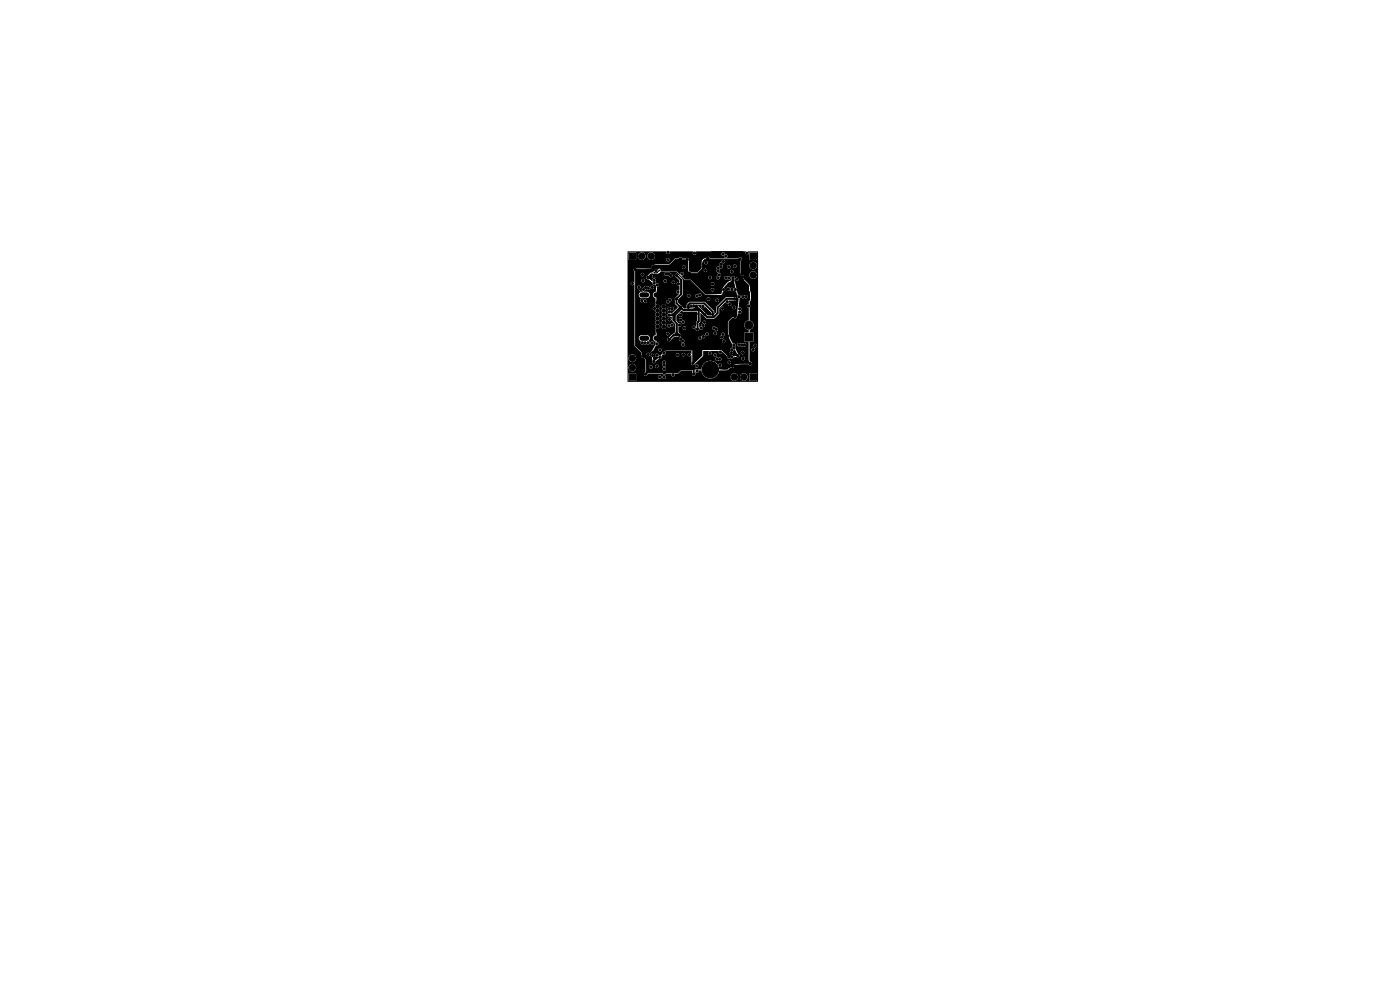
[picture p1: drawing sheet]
<svg xmlns="http://www.w3.org/2000/svg" width="297mm" height="210mm" viewBox="0 0 297 210" stroke-linecap="round" stroke-linejoin="round" font-family="sans-serif">
<g fill="#000" stroke="#000" stroke-width=".21">
<path d="M133.5 53.7h1.3v1.3h-1.3zM159.1 53.7h1.4v1.3h-1.4zM133.5 79.3h1.3v1.4h-1.3zM159.1 79.3h1.4v1.4h-1.4zM158 70.7h1.7v1.7h-1.7z"/>
<circle cx="134.8" cy="57.1" r=".23"/>
<circle cx="136.2" cy="54.3" r=".67"/>
<circle cx="136.3" cy="58.3" r=".23"/>
<circle cx="136.4" cy="59.5" r=".23"/>
<circle cx="137.3" cy="56.6" r=".23"/>
<circle cx="137.4" cy="58.9" r=".23"/>
<circle cx="137.9" cy="56" r=".23"/>
<circle cx="137.9" cy="56.6" r=".23"/>
<circle cx="138.2" cy="54.3" r=".67"/>
<circle cx="138.6" cy="57.3" r=".23"/>
<circle cx="138.6" cy="56" r=".23"/>
<circle cx="138.6" cy="56.6" r=".23"/>
<circle cx="138.7" cy="58.6" r=".23"/>
<circle cx="138.8" cy="59.5" r=".23"/>
<circle cx="139.1" cy="57.4" r=".23"/>
<circle cx="139.2" cy="56.6" r=".23"/>
<circle cx="139.3" cy="58.6" r=".23"/>
<circle cx="141.1" cy="59.6" r=".23"/>
<circle cx="141.2" cy="58.1" r=".23"/>
<circle cx="141.7" cy="55.1" r=".23"/>
<circle cx="141.7" cy="53.5" r=".23"/>
<circle cx="141.8" cy="58.1" r=".23"/>
<circle cx="142.3" cy="58.4" r=".23"/>
<circle cx="142.9" cy="59.9" r=".23"/>
<circle cx="143.5" cy="58.4" r=".23"/>
<circle cx="144.4" cy="54.9" r=".23"/>
<circle cx="144.4" cy="56.6" r=".23"/>
<circle cx="144.7" cy="58.1" r=".23"/>
<circle cx="145" cy="56.7" r=".23"/>
<circle cx="145.8" cy="55.1" r=".23"/>
<circle cx="146.2" cy="57.9" r=".23"/>
<circle cx="146.9" cy="56.5" r=".23"/>
<circle cx="147.3" cy="53.7" r=".23"/>
<circle cx="147.7" cy="56.5" r=".23"/>
<circle cx="148.4" cy="56.6" r=".23"/>
<circle cx="149.6" cy="54.5" r=".23"/>
<circle cx="149.7" cy="57.4" r=".23"/>
<circle cx="149.8" cy="55.7" r=".23"/>
<circle cx="150.2" cy="54.8" r=".23"/>
<circle cx="150.6" cy="58.9" r=".23"/>
<circle cx="152.3" cy="58.9" r=".23"/>
<circle cx="152.4" cy="56.9" r=".23"/>
<circle cx="152.4" cy="57.5" r=".23"/>
<circle cx="152.6" cy="58.3" r=".23"/>
<circle cx="152.9" cy="56.6" r=".23"/>
<circle cx="153" cy="56" r=".23"/>
<circle cx="153.4" cy="53.9" r=".23"/>
<circle cx="153.5" cy="55.5" r=".23"/>
<circle cx="154" cy="54.3" r=".23"/>
<circle cx="154" cy="58.9" r=".23"/>
<circle cx="154.6" cy="56.6" r=".23"/>
<circle cx="154.6" cy="59" r=".23"/>
<circle cx="155.2" cy="57.6" r=".23"/>
<circle cx="155.5" cy="59.5" r=".23"/>
<circle cx="155.5" cy="58.9" r=".23"/>
<circle cx="155.9" cy="56.5" r=".23"/>
<circle cx="156.4" cy="59.1" r=".23"/>
<circle cx="156.9" cy="58.8" r=".23"/>
<circle cx="157" cy="54.9" r=".23"/>
<circle cx="157.5" cy="57.5" r=".23"/>
<circle cx="157.5" cy="58.1" r=".23"/>
<circle cx="157.5" cy="58.8" r=".23"/>
<circle cx="157.5" cy="59.4" r=".23"/>
<circle cx="158.1" cy="58.8" r=".23"/>
<circle cx="158.1" cy="58.1" r=".23"/>
<circle cx="158.5" cy="53.8" r=".23"/>
<circle cx="159.8" cy="58.3" r=".67"/>
<circle cx="159.8" cy="56.3" r=".67"/>
<circle cx="134.1" cy="60.2" r=".23"/>
<circle cx="134.2" cy="76" r=".67"/>
<circle cx="134.2" cy="78" r=".67"/>
<circle cx="135.6" cy="61" r=".23"/>
<circle cx="135.8" cy="76.2" r=".23"/>
<circle cx="135.8" cy="75.6" r=".23"/>
<circle cx="135.9" cy="61.4" r=".23"/>
<circle cx="136.2" cy="63.8" r=".23"/>
<circle cx="136.3" cy="72.7" r=".23"/>
<circle cx="136.4" cy="76.2" r=".23"/>
<circle cx="136.4" cy="75.6" r=".23"/>
<circle cx="136.4" cy="74.9" r=".23"/>
<circle cx="136.4" cy="76.8" r=".23"/>
<circle cx="136.5" cy="61.4" r=".23"/>
<circle cx="136.9" cy="72.7" r=".23"/>
<circle cx="136.9" cy="63.9" r=".23"/>
<circle cx="136.9" cy="79.4" r=".23"/>
<circle cx="137" cy="61" r=".23"/>
<circle cx="137.1" cy="75.6" r=".23"/>
<circle cx="137.5" cy="72.7" r=".23"/>
<circle cx="137.5" cy="75.2" r=".23"/>
<circle cx="137.5" cy="61.1" r=".23"/>
<circle cx="138.1" cy="77.8" r=".23"/>
<circle cx="138.4" cy="61" r=".23"/>
<circle cx="138.4" cy="72.8" r=".23"/>
<circle cx="138.4" cy="74.8" r=".23"/>
<circle cx="138.4" cy="75.4" r=".23"/>
<circle cx="138.7" cy="76.7" r=".23"/>
<circle cx="138.8" cy="60.1" r=".23"/>
<circle cx="138.9" cy="65.4" r=".23"/>
<circle cx="139.3" cy="75.3" r=".23"/>
<circle cx="139.3" cy="77.7" r=".23"/>
<circle cx="139.3" cy="72.9" r=".23"/>
<circle cx="139.5" cy="60.5" r=".23"/>
<circle cx="139.5" cy="65" r=".35"/>
<circle cx="139.5" cy="64.2" r=".35"/>
<circle cx="139.5" cy="65.9" r=".35"/>
<circle cx="139.5" cy="69.3" r=".35"/>
<circle cx="139.5" cy="66.7" r=".35"/>
<circle cx="139.5" cy="67.6" r=".35"/>
<circle cx="139.5" cy="68.4" r=".35"/>
<circle cx="139.5" cy="70.1" r=".35"/>
<circle cx="140" cy="75.8" r=".23"/>
<circle cx="140" cy="80" r=".23"/>
<circle cx="140" cy="74.2" r=".23"/>
<circle cx="140.8" cy="65" r=".35"/>
<circle cx="140.8" cy="65.9" r=".35"/>
<circle cx="140.8" cy="64.2" r=".35"/>
<circle cx="140.8" cy="69.3" r=".35"/>
<circle cx="140.8" cy="66.7" r=".35"/>
<circle cx="140.8" cy="67.6" r=".35"/>
<circle cx="140.8" cy="68.4" r=".35"/>
<circle cx="140.8" cy="70.1" r=".35"/>
<circle cx="140.8" cy="74.9" r=".23"/>
<circle cx="140.8" cy="74.3" r=".23"/>
<circle cx="140.9" cy="76.9" r=".23"/>
<circle cx="140.9" cy="77.4" r=".23"/>
<circle cx="140.9" cy="78.3" r=".23"/>
<circle cx="140.9" cy="79.1" r=".23"/>
<circle cx="141.6" cy="70.8" r=".23"/>
<circle cx="141.7" cy="64" r=".23"/>
<circle cx="141.9" cy="69.1" r=".23"/>
<circle cx="141.9" cy="66.9" r=".23"/>
<circle cx="141.9" cy="72" r=".23"/>
<circle cx="142" cy="65.5" r=".23"/>
<circle cx="142" cy="66.1" r=".23"/>
<circle cx="142" cy="67.8" r=".23"/>
<circle cx="142.1" cy="63.6" r=".23"/>
<circle cx="142.6" cy="69" r=".23"/>
<circle cx="142.6" cy="65.5" r=".23"/>
<circle cx="142.8" cy="79.5" r=".23"/>
<circle cx="143.5" cy="63.4" r=".23"/>
<circle cx="143.7" cy="75.3" r=".23"/>
<circle cx="143.8" cy="61.9" r=".23"/>
<circle cx="143.9" cy="60.2" r=".23"/>
<circle cx="144.1" cy="71.1" r=".23"/>
<circle cx="144.1" cy="69" r=".23"/>
<circle cx="144.3" cy="65.1" r=".23"/>
<circle cx="144.4" cy="66.9" r=".23"/>
<circle cx="144.4" cy="67.9" r=".23"/>
<circle cx="144.4" cy="72" r=".23"/>
<circle cx="144.8" cy="72.3" r=".23"/>
<circle cx="144.9" cy="68.3" r=".23"/>
<circle cx="144.9" cy="73.1" r=".23"/>
<circle cx="145" cy="75.2" r=".23"/>
<circle cx="145.2" cy="69.6" r=".23"/>
<circle cx="145.6" cy="67.7" r=".23"/>
<circle cx="146" cy="65.2" r=".23"/>
<circle cx="146.1" cy="62.7" r=".23"/>
<circle cx="146.2" cy="75.2" r=".23"/>
<circle cx="146.6" cy="64.9" r=".23"/>
<circle cx="146.7" cy="66.5" r=".23"/>
<circle cx="146.7" cy="67.6" r=".23"/>
<circle cx="147" cy="77.1" r=".23"/>
<circle cx="147.2" cy="79.3" r=".23"/>
<circle cx="147.2" cy="64.9" r=".23"/>
<circle cx="147.2" cy="69.4" r=".23"/>
<circle cx="147.3" cy="71.7" r=".23"/>
<circle cx="147.4" cy="68.7" r=".23"/>
<circle cx="147.5" cy="68" r=".23"/>
<circle cx="147.7" cy="66.6" r=".23"/>
<circle cx="147.7" cy="65" r=".23"/>
<circle cx="147.8" cy="77.6" r=".23"/>
<circle cx="147.8" cy="62.8" r=".23"/>
<circle cx="147.9" cy="78.7" r=".23"/>
<circle cx="148" cy="69.9" r=".23"/>
<circle cx="148.4" cy="62.6" r=".23"/>
<circle cx="148.5" cy="71.7" r=".23"/>
<circle cx="148.5" cy="73.9" r=".23"/>
<circle cx="148.8" cy="69.6" r=".23"/>
<circle cx="149.1" cy="65" r=".23"/>
<circle cx="149.2" cy="69" r=".23"/>
<circle cx="149.2" cy="71.4" r=".23"/>
<circle cx="149.4" cy="68.4" r=".23"/>
<circle cx="149.5" cy="66.8" r=".23"/>
<circle cx="150" cy="70.9" r=".23"/>
<circle cx="150.3" cy="63.4" r=".23"/>
<circle cx="150.6" cy="75" r=".23"/>
<circle cx="150.7" cy="78.4" r="1.75"/>
<circle cx="151.2" cy="61.5" r=".23"/>
<circle cx="151.2" cy="60.2" r=".23"/>
<circle cx="151.2" cy="66.7" r=".23"/>
<circle cx="151.4" cy="69.6" r=".23"/>
<circle cx="151.7" cy="70.7" r=".23"/>
<circle cx="151.7" cy="75.3" r=".23"/>
<circle cx="152" cy="69.9" r=".23"/>
<circle cx="152.1" cy="76.2" r=".23"/>
<circle cx="152.2" cy="63.7" r=".23"/>
<circle cx="152.7" cy="76.2" r=".23"/>
<circle cx="152.7" cy="77.5" r=".23"/>
<circle cx="152.8" cy="74.7" r=".23"/>
<circle cx="153" cy="66.8" r=".23"/>
<circle cx="153.1" cy="71.5" r=".23"/>
<circle cx="153.2" cy="73" r=".23"/>
<circle cx="153.3" cy="65.4" r=".23"/>
<circle cx="153.4" cy="70.9" r=".23"/>
<circle cx="153.5" cy="61.4" r=".23"/>
<circle cx="153.5" cy="72.4" r=".23"/>
<circle cx="153.9" cy="65.4" r=".23"/>
<circle cx="154.3" cy="64" r=".23"/>
<circle cx="154.4" cy="71.3" r=".23"/>
<circle cx="154.5" cy="61.3" r=".23"/>
<circle cx="154.6" cy="75.7" r=".23"/>
<circle cx="154.7" cy="76.9" r=".23"/>
<circle cx="154.7" cy="77.7" r=".23"/>
<circle cx="154.8" cy="64.6" r=".23"/>
<circle cx="155.2" cy="74.8" r=".23"/>
<circle cx="155.2" cy="75.7" r=".23"/>
<circle cx="155.2" cy="74.2" r=".23"/>
<circle cx="155.3" cy="61.4" r=".23"/>
<circle cx="155.4" cy="77.7" r=".23"/>
<circle cx="155.4" cy="78.3" r=".23"/>
<circle cx="155.4" cy="77.1" r=".23"/>
<circle cx="155.7" cy="73.8" r=".23"/>
<circle cx="155.7" cy="73.2" r=".23"/>
<circle cx="155.8" cy="65.2" r=".23"/>
<circle cx="155.8" cy="80" r=".67"/>
<circle cx="155.8" cy="63.4" r=".23"/>
<circle cx="156" cy="67.2" r=".23"/>
<circle cx="156" cy="61.4" r=".23"/>
<circle cx="156" cy="77.7" r=".23"/>
<circle cx="156" cy="78.3" r=".23"/>
<circle cx="156.5" cy="75.4" r=".23"/>
<circle cx="156.6" cy="77.7" r=".23"/>
<circle cx="156.7" cy="62.9" r=".23"/>
<circle cx="156.7" cy="73.1" r=".23"/>
<circle cx="156.9" cy="65.5" r=".23"/>
<circle cx="156.9" cy="66.2" r=".23"/>
<circle cx="157.4" cy="73.1" r=".23"/>
<circle cx="157.5" cy="74.8" r=".23"/>
<circle cx="157.6" cy="76.1" r=".23"/>
<circle cx="157.7" cy="62.9" r=".23"/>
<circle cx="157.8" cy="80" r=".67"/>
<circle cx="157.9" cy="73.1" r=".23"/>
<circle cx="158.3" cy="62.9" r=".23"/>
<circle cx="158.8" cy="64.9" r=".23"/>
<circle cx="158.9" cy="69" r=".85"/>
<circle cx="159.2" cy="77.2" r=".23"/>
<circle cx="159.8" cy="74.2" r=".23"/>
<circle cx="160.2" cy="73.3" r=".23"/>
<circle cx="140.9" cy="80" r=".23"/>
<circle cx="145" cy="80.1" r=".23"/>
<circle cx="147.3" cy="80.2" r=".23"/>
</g>
<path d="M136.2 71.8h1M136.2 62.6h1M139.2 71.8h1M139.2 62.6h1" fill="none" stroke="#000" stroke-width="1.1"/>
<g fill="none" stroke="#000" stroke-width=".41">
<path d="M139.2 56.6h2.8l.2-.3h-3.2l-.4 .3-.4 .6-.6-.1M143.5 58.4l1 1v3l-1 1v.9l1.5 1.5h3.5M156.9 58.1v.3l.6 .4v.6l1.1 1.1 .2 3M136.7 74.3l-.3 .2v1.1l1 .8M137.7 78.5l-.8 .9M137.7 76.7v.2M142.8 66.6v1.3l.8 .7v2M143.5 70.7l.1 .4M143.6 70.6l-.6 .5M143.6 70.6l.5 .5h-1.2l-1 .9M144.3 65.1l-1.7 1.8h-.7M144.6 65.4l-1.4 1.5v1.1"/>
<path d="M146 65.2v-.5l.3-.3h3.1l1.8 1.7v.6M146 65.2h.1M147 78l.2 .2v1.1M147.3 65.6h1M147.7 66.6l-1-.1v1l.5 .5h.3l-.1 .7M147.7 65.1l-.6 .7M148 69.8v.1M148 65.6l-.3-.3v-.3l1.8 1.8M148.3 65.6l-.1 2.6-.2 .2v1.4M148.3 65.6h.1M153.4 78.2h.9M154.3 78.2h.1"/>
<path d="M155.8 63.4h-1.7l-1.9 1.9v1.1l-.8 .9h-1.4l-1.7-1.7M156.6 77.1h-.7l-.5 .6h-.7l-.4 .5M158.3 76.5h.2l.7 .7"/>
</g>
<g fill="none" stroke="#000" stroke-width=".21">
<path d="M136.1 56.6h.1M137.4 58.9l.7-.7h.8l1 1v3.2l-.2 .2v.4l1.1 1.2h-1.3l.5 .5v5.4M138.6 56.6v.7l-.2-.2h-3.6v16.1l1.6 1.7v.7h.7v3.7M139.3 58.6l1-.9h3.1l1.9 1.8h1.1l3.2 3.2h6.7v4.2l-.3 .3h-.7l-1 .9M144.4 54.9h1.2l.2 .2v2.4l.4 .4h1.9l.9-.9v-1.2l1.1-1 .2 .1h6.7v3.7l-.1 .2h.6M144.4 54.9l-1.1 .1-1.6 1.6h-2.5M144.4 54.9v1.7M147.9 54.3l-.2 .1v2.1M153.5 55.5h.1M155.5 59.5l-1.5 1.5v.4l.5 .5M138.9 74.8v1.7l-.2 .2M140 70.1h.1"/>
<path d="M140.8 70.1h-1.3l.2 .2v1.5l1.1 1.1v1.4M140.8 74.3l-.5 .5h-1.9M140.9 79.1h.1M144.3 65.1l.5 .5h3.6l1.1 1.2M147 78.4h-2.5l-.7 .7h-6.6l-.3 .3M147.3 71.7v1l1.2 1.2v1.6l-1.5 1.6M147.4 68.7l-.6 .5v2l.5 .5M147.7 65l-.5 .6M153 66.8l1.4 1.4v4l-.9 .8h-4l-1.3 1.3h-7.4M153.2 73v1.3l1.4 1.4 .5-.5h1.2l.2 .2M153.9 65.4v.5l-5.4 5.4h-.8l-.4 .4M157.5 74.8l.1 .1"/>
<path d="M158.8 76.8l.4 .4M159.1 77.1h-3.7v.6M160.7 73.9l-.1 3.1-.7 .7h-3.9v.6h-.6l-2.3 2.3h-15.7l-1-1v-3.4h-.6v-.6l-2.2-2.2v-15.7l1.1-1.1h3.2v-.6h.7l1.7-1.7h9.1l.2 .2h.4l1-1.1h6.5l.7 .6v2.3l-.7 .7v1.1h.6v.7l2.5 2.5v12.7M145 80.1v.5M147.3 80.2l.1 .4"/>
</g>
<path d="M139.9 57.3l-.6 .6-.6-.1" fill="none" stroke="#000" stroke-width=".25"/>
<g fill="#000">
<path d="M138.1 58l1.2 .2 .7-.2 .3-.3h.8l-.2 .4 .1 .3 .8 .1a.46 .46 0 0 0 .5 .3 .46 .46 0 0 0 .4-.4l-.7-.7h1.4l.3 .3-.5 .1-.1 .3 1.1 1.1-.1 .4h-.5l-.1 .3 .1 .3 .5 .1 .1 1h-.6l-.2 .3 .2 .3 .6 .1-1.1 1.1 .1 .9 .6 .9-1.3 1.3h-.2l.1-.4-.2-.3 .7-.1 .1-.2-.1-.3-.9-.1-.3 .1-.1 .3 .2 .3-.2 .3 .2 .4-.3 .4 .1 .2 .9 .1v.6l-.5-.4-.2 .1-.2 .3 .2 .2 .2 .2 .5-.4 .8 1-.1 1.6-1.5 1.4-.1 .2 .1 .3 .2 .1 .3-.1 .3-.3h1.5l.1 .2 .7 .5-.3 .4 .1 .3 .3 .1 .3-.1 .1-.3-.3-.4 .2-.3h8l.1 .3 .2 .1 .3-.1 .1-.3-.1-.3-.3-.1-.2 .1-.1 .3h-8l-.1-.3-.3-.1-.1-.3h3.4l.1 .3 .3 .1 .3-.1 .1-.3 .3 .1 .4-.3h3.1l.1 .3 .3 .1 .3-.1v-.5l.4-.4-.2-.3-.2-.1-.3 .1v.5l-.4 .4h-3.1l-.1-.4-.3-.1-.2 .1-.2 .3-.3-.1-.3 .1-.1 .3h-3.4l-.3-.1-.3 .1-.1 .3h-1.5l.5-.5 1.4-.1v-.5h5.2l.1 .3 .3 .1 .3-.1v-.5h1l.1 .3 .3 .1 .3-.1 .1-.3-.1-.2-.3-.2-.3 .2-.1 .2h-1l-.3-.2-.3 .1-.1 .3h-5.2l-.5-.5v-.8h.9l.1 .3 .3 .1 .3-.1 .1-.3-.1-.3-.3-.1-.3 .1-.1 .3h-.9v-.3l.5-.1 .1-.2-.1-.3-.5-.1-.4-.7h.5l.1 .2 .4 .1 .1 .4 .3 .1 .3-.1a.47 .47 0 0 0-.4-.7l-.1-.3-.3-.1-.3 .1-.1 .3h-.5v-.9l.1-.1h.4l.1 .2 .3 .1 .3-.1 .1-.3-.1-.2-.3-.1-.3 .1-.1 .3h-.4l1-1 .4 .2h2.8l.1 1.9-.3 .4 .1 .9-.5-.3-.3 .1-.1 .3 .1 .3 .3 .1 .4-.3 .1 .6 .3 .1 .2-.1 .2-.4 .4 .3 .2-.1 .2-.3h1.9l.1 .2 .4 .1 .4 .3 .2-.1 .1-.2-.1-.3-.4-.1-.4-.3-.2 .1-.1 .3h-1.9v-.2l.2-.1 .1-.5 .3-.4-.1-.3-.3-.1-.2 .1-.1 .5-.2 .2-.1 .4-.5 .3v-.9l.3-.4v-1.8l1.2 1.1 1.6 .1 1.1-.9 .1-1.3h.3l.1 .3 .3 .1 .3-.1v-.5h1.8l.1 .3 .3 .1 .2-.1 .1-.3-.1-.2-.2-.2-.3 .2-.1 .2h-1.8l-.3-.2-.3 .2-.1 .2h-.3l1.3-1.3 .1 .2 .5 .1v.4l.3 .2 .3-.2 .1-.2-.1-.3-.5-.1v-.4h1.2l.3-.1 .1-.3-.1-.3-.3-.1-1.9 .1-1.9 1.9-.1 1.3-.3 .3-.2-.7-2-1.9h-3.1l-.6 .5v.9h-.6l-1.2-1.2v-.8h6l.1 .3 .3 .1 1.5-.1 .1 .3 .3 .1 .2-.1 .1-.3-.1-.3-.2-.1-.3 .1-.1 .3h-1.2l.1-.3-.1-.2-.3-.1-.3 .1-.1 .2h-6l.7-.7h1.1l.1 .3 .3 .1 .4-.3h.9l.2 .3 .2 .1 .4-.3h.5l.1-.3-.1-.3-.3-.1-.3 .3h-.5l-.2 .3h-.9l-.1-.3-.3-.1-.3 .1-.1 .2h-1.1l.2-.3v-3.3l.5 .4 1.1 .1 3.2 3.1 3.6-.2 .2-.7 .4-.1 .1-.3-.3-.5a2.74 2.74 0 0 1 2-1.4l.4 1.5-.3 .3-.4-.3-.4 .3-.4-.4-.3 .1-.1 .3 .1 .3 .3 .1 .4-.2 .4 .3 .3-.2 .6 .2 .3 .8-.1 .3 .3 .5-.4 3.5-.4 .3h-.6l-1 1 .1 3.1 1 1.8v.4l-.6 .7 .1 .9 .3 .1 .2-.1 .1-.6 .1-.3 .3-.1 .6 1.3-.9 .2-.4-.3-.5 .4-1.5-1.4h-4.2v1.2l-1.9 1.7-.2-.3v-2.6h-6l-.3 .3-.5 .9h-.4l-.1-.4-.3-.1-.2 .1-.2 .2 .2 .3 .5 .1v.3l-.9 .7-.2-.9 .3-.4-.1-.3-.3-.1 .3-.8h.9l.1 .3 .3 .1 .3-.1 .1-.3-.1-.3-.3-.1-.3 .1-.1 .3h-.9l.4-.9 .5-.1 .1-.3-.1-.2-.3-.2v-1.7h2l.1 .3 .2 .1 .3-.1 .1-.3-.1-.3-.3-.1-.2 .1-.1 .3h-2v-1l.5-.2 .2-.3h.3l.2 .3a.48 .48 0 0 0 .6 .1 .48 .48 0 0 0 .2-.6h.2l.1 .3 .3 .1 .3-.2 .4 .1 .2-.2 .1-.2-.1-.3-.2-.1-.4 .2-.3-.1-.3 .1-.1 .3h-.2l-.2-.2 .2-.5-.2-.4 .2-.4-.2-.4 .2-.5-.2-.4 .2-.4-.1-.5a.48 .48 0 0 0-.2-.8 .48 .48 0 0 0-.6 .4l.2 .4-.3 .5 .3 .4-.3 .4 .3 .4-.3 .5 .3 .4-.3 .4 .3 .4-.3 .5h-.3l-.2-.4 .2-.5-.2-.4 .2-.4-.2-.4 .2-.5-.2-.4 .2-.4-.2-.5a.5 .5 0 0 0 .1-.7 .5 .5 0 0 0-.6-.1v-.6h2l.1 .3 .3 .1 .2-.1 .6-.7-.1-.3-.3-.1-.3 .1-.5 .7h-2l.1-3.1 .3-.2 .1-.2-.1-.3-.5-.1-.1-.5h1.6l.1 .3 .3 .1 1.4-.1 .1 .3 .3 .1 .2-.1 .1-.3-.1-.3-.2-.1-.3 .1-.1 .3h-1.1l.1-.3-.1-.2-.3-.2-.3 .2-.1 .2h-1.6v-.4l-.3-.2 .3-.4-.1-.2-.3-.2-.3 .2-.1 .2 .1 .3 .3 .1-.2 .2-.1 .5-1-.9zM133.1 53.3h8.3l.1 .5 .2 .1 .3-.1 .1-.5h4.9l-.1 .4 .2 .3 .2 .1 .3-.1 .1-.3-.1-.4h10.7l-.2 .5 .1 .2 .3 .1 .2-.1 .1-.2-.2-.5 2.2 .1v27.6h-27.6l-.1-.3 1.8 .1 .1-.8h4.6l.1 .3 .3 .1 .5-.4 .1 .3 .3 .1 .2-.1 .2-.3-.2-.3-.2-.1-.6 .4-.1-.3-.2-.1-.3 .1-.1 .3h-4.6l-.1-.8h-1.4l-.2 1.5h-.2v-2.7h.2l.1 .3a.82 .82 0 0 0 1.3 .3 .82 .82 0 0 0-.2-1.4 .82 .82 0 0 0-1.2 .8h-.2v-2h.2l.1 .3a.82 .82 0 0 0 1.3 .3 .82 .82 0 0 0-.2-1.4 .82 .82 0 0 0-1.2 .8h-.2v-15.8h.7l.1 .2 .2 .1 .5-.1-.1 12.8 1.6 1.6 .1 1 .3 .2 .4 .4v2.5l-.3 .5 .1 .3 .2 .1 .3-.1 .3-.4h3.1l.3 .2 .4-.2h1.1l.1 .5 .3 .1 .3-.1 .1-.5 .7-.1 .7-.6h2.2v.7l.1 .3 .3 .1 .2-.1 .1-.6 .4 .1 .3-.1 .1-.4h.4a2.11 2.11 0 0 0 2.7 1.6l.3-.2h3.3a.82 .82 0 0 0 .8 .8 .82 .82 0 0 0 .8-.8h.4v.3a.8 .8 0 0 0 1.2 .4l2.3 .1 .1-1.5-1.5-.1-.1 1.5h-.8a.81 .81 0 0 0 0-1.4 .81 .81 0 0 0-1.2 .7h-.4l-.1-.3a.82 .82 0 0 0-.9-.5 .82 .82 0 0 0-.6 .8h-3.3l.8-.9 .1-.5 1.7-.1 .6-.5h.7l.4-.6 2.8-.1 .4 .3 .3-.1 .1-.3-.1-.3-.5-.4v-2.3h.4l.1 .2 .3 .2 .3-.2 .1-.2-.1-.3-.3-.1-.3 .1-.1 .3h-.4v-.9h.8l.2 .3 .2 .1 .3-.1 .1-.3-.1-.3-.3-.1-.2 .1-.2 .3h-.8v-.8l.9-.1-.1-1.8-.8-.1v-.5a1.07 1.07 0 0 0 .9-1 1.07 1.07 0 0 0-.9-1.1v-2.6l.2-.4-.2-.3v-.6l.3-.4v-1.6l-.2-.3v-.9l-.2-.5-1-1-.1-.8-.4-.2h1.6v.4a.82 .82 0 0 0 1.4 .2 .82 .82 0 0 0-.3-1.3 .82 .82 0 0 0-1.1 .7l-1.7-.1-.1-1.9h1.8v.4a.82 .82 0 0 0 1.4 .2 .82 .82 0 0 0-.3-1.3 .82 .82 0 0 0-1.1 .7h-1.8v-1.1l.1-.2 3.2 .1v-1.6l-1.5 .1v1.4h-1.7v-.3l-.3-.1-.4 .2h-2.4l.2-.5-.1-.2-.5-.1-.1-.4-.3-.1-.3 .1-.1 .3 .1 .3 .5 .1 .2 .4-3.2 .1-.4-.4-.4 .4-.5 .1-.4 .4v1.6l-.9 .8h-1.4l-.4-.2-.1-2.7-1.4-.1-.3-.2-.4 .3-.8 .1-1.2 1.1h-3l-.7 .4-.3 .4h-.4l-.3 .1h-2.2l-.3-.2-.3 .2-.1 .2 .2 .4v2.4l-.5-.1-.2 .1-.1 .3h-.7v-5.2l1.8 .1 .1-.8h.3a.82 .82 0 0 0 .9 .9 .82 .82 0 0 0 .8-.9h.3l.3 .6 .6 .3 3.1-.1 .1 .3 .3 .1 .3-.1 .1-.3-.1-.3-.3-.1-.3 .1-.1 .3h-2.8a.82 .82 0 0 0 .1-1.4 .82 .82 0 0 0-1.3 .6h-.3a.82 .82 0 0 0-.8-.8 .82 .82 0 0 0-.9 .8h-.3l-.1-.8h-1.5l-.1 1.5h-.2zM141.3 57.7h.4l-.2 .2zM134.8 57.2h3.7v-.5h6.2l.1 .3 .2 .1 .3-.1 .1-.3-.1-.3-.3-.1-.2 .1-.1 .3h-6.2l3.2-.1 1.6-1.6 2.6 .1v2.5l.4 .4h1.8l.6-.6h.6l.1 .2 .3 .1 .2-.1 .1-.2-.1-.3-.2-.1-.3 .1-.1 .3h-.6l.3-.5h3l.1 .3-.1 .3 .1 .3 .3 .1 .3-.3h2.2l.1 .3 .2 .1 .3-.1 .1-.3-.1-.2-.3-.2-.2 .2-.1 .2h-2.2l-.1-.4 .2-.3h.4l.1-.3h.9l.1 .3 .3 .1 .3-.1v-.4h.6l.1 .3 .3 .1 .3-.1 .1-.3-.1-.3-.3-.1-.3 .1-.1 .3h-.6l-.3-.3-.3 .1-.1 .3h-.9l-.1-.3 .2-.4 .3-.2 .1-.2-.1-.3-.2-.1-.7 .6-.1 .6-.1 .2-.5 .1-.1 .3h-3v-1.2h.4l.1 .3 .3 .1 .2-.1 .1-.3-.1-.3-.2-.1-.3 .1-.1 .3h-.4l.1-.3 .4-.4h7.5v3.7h.5v.7l1.4 1.4v1l.2 .2v1.6l-.2 .4-.1 .5-.3 .2-.1 .2 .1 .3 .4 .2v2.5a1.05 1.05 0 0 0-1 1.1 1.05 1.05 0 0 0 .9 1v.5l-.9 .1v1.8l.9 .1v4.5l-3.4 .1v.6h-.7l-.7 .7h-1.4l-.1-.5 .5-.1 .1-.3-.1-.3-.3-.1-.4 .3-.5-.5h2.5l.2 .2 .2 .2 .3-.2 .1-.2-.1-.3-.3-.1-.2 .1-.2 .3h-2.5a1.92 1.92 0 0 0-3.1 1.5h-4.2l-.8 .7h-6.6v-1.3h.6l.1 .3 .3 .1 .2-.1 .1-.4h.5l.2 .3 .2 .1 .3-.1 .1-.3-.1-.3-.3-.1-.2 .1-.2 .3h-.5l-.3-.2-.3 .1-.1 .2h-.6v-2.2h-.6l-.1-.4h.7l.1 .3 .3 .1 .3-.1 .1-.3-.1-.3-.3-.1-.3 .1-.1 .3h-.7v-.3l-1.6-1.6v-1.5h.7l.2 .4 .3 .2v.6l.3 .1 .9-.1 .3 .1 .3-.3 .6 .4 .3-.1 .1-.3-.1-.3-.3-.1-.6 .4-.2-.5a.68 .68 0 0 0 .3-.7 .68 .68 0 0 0-.6-.5h-1.4l-.4 .7h-.7v-8h1l.1 .2 .3 .1 .3-.2 .4 .4 .3-.1 .1-.3-.1-.3-.3-.1-.4 .2-.3-.3-.3 .1-.1 .3h-1v-2.8h.4l.3 .3a.59 .59 0 0 0 .7 .4l.3 .1a1.11 1.11 0 0 0-1 .8l.4 .6h1.5a.68 .68 0 0 0 .5-.7 .68 .68 0 0 0-.6-.6l-.8-.1 .7-.5 .3 .2 .3-.1v-.4l.6 .3 .2-.1 .2-.2-.2-.3-.2-.1-.6 .4-.8-.4-.8 .5-.6-.5-.3 .1-.1 .3h-.4v-1.5h1.2l.1 .3 .3 .1 .3-.1 .1-.3-.1-.2-.3-.2-.3 .2-.1 .2h-1.2v-.6h2.2l.2 .3h.4l.8 .7 .1 .4 .6 .1 .1 .4-.1 1.1a.71 .71 0 0 0-.6 .7 .71 .71 0 0 0 .6 .7l-.1 .9 .1 .5-.1 .3-.4 .2-.1 .2 .1 .3 .4 .1 .2 .5-.2 .4 .2 .4-.2 .5 .2 .4-.2 .4 .2 .4-.2 .5 .1 .3-.1 .5 .1 .9a.75 .75 0 0 0-.6 .8 .75 .75 0 0 0 .6 .7l-.1 .7-.9 1.6 .1 .3-.1 .3 .2 .4 .1 .6-.1 .3 .1 .3 .3 .1 .3-.2h1.5l.1 .3-.1 .2 .4 .4-.4 .5 .1 .2 .3 .2 .3-.2 .1-.2-.4-.4 .3-.3h6.2l.1 .3 .3 .1 .3-.1 .1-.3-.1-.3-.3-.1-.3 .1-.1 .3h-6.2l.1-.7-.1-.3-.3-.1-.3 .1-.1 .3h-1.5l.1-.3 .7-.5h.4l.3-.8h2.9l.1 .3 .2 .1 .3-.1 .1-.4h.5l.1 .3 .3 .1 .3-.1 .1-.3-.1-.2-.3-.2-.3 .2-.1 .2h-.5l-.4-.3-.2 .1-.1 .3h-2.9l.6-.1 .1-.7h5.5v.6l-.5-.3-.2 .2-.2 .2 .2 .3 .2 .1 .5-.3-.1 1.8 .1 .2 .3 .1 1.5-1.2h3.2l.1 .3 .3 .1 .9-.1 .1-.3-.1-.3-.3-.1-.3 .1-.3-.1-.3 .1-.1 .3h-3.2l.7-.9h2.1l.2 .3 .2 .1 .3-.1 .1-.3-.1-.2-.3-.1-.2 .1-.2 .2h-2.1v-.3h1l.1 .2 .3 .1 .3-.1 .1-.2-.1-.3-.3-.1-.3 .1-.1 .3h-1v-.6h3.2l.2 .6 .2 .1 .3-.1 .2-.3 .9 .9 .1 .4 .3 .1 .3-.1 2.4 .1 .1 .2 .2 .2 .3-.2 .1-.2-.1-.3-.3-.1-.2 .1-.1 .3h-2l.3-.3 1.2-.1 .1-.3-.5-.6h.7l.1 .3h.4a.39 .39 0 0 0 .2-.6l-.3-.1-.3 .1-.1 .3h-.7l-.4-.8v-.9h.4l.1 .3 .2 .1 .4-.1 .8 .1 .3-.1 .1-.3-.1-.2-1.5-.2-.2 .2-.1 .2h-.4l-.3-.3-.2 .1-.9-1.9v-2.8l.8-.8 .6 .2 .2-.1 .4-1.1 .3 .2 .3-.1 .1-.3-.1-.3 .1-.4-.1-.2-.5-.1 .2-1.9 .4-.4 .1 .3 .3 .1 .2-.1 .4 .1 .2-.1 .2-.3-.2-.2-.2-.2-.3 .2-.3-.2-.6 .4-.1-.2-.3-.1-.2-.3-.1-.9-.2-.3-.4-1.9 .2-.1 .2 .3 .2 .1 .3-.1 .1-.3-.1-.2-.3-.2-.2 .2-.2 .2h-.2v-.5l-.3-.1-.3 .1v.8l-.9 .5-1.1 1.2-.2 1.3-3.3 .1-1-1h2.1l.1 .2 .3 .2 .2-.2 .1-.2-.1-.3-.2-.1-.3 .1-.1 .3h-2.1l-1.3-1.3h3.4l.1 .3 .3 .1 .2-.1 .2-.3-.2-.2-.2-.1-.3 .1-.1 .2h-3.4l-.8-.8-1.2-.1-.5-.4h5.3l.1 .2 .3 .2 .4-.4h.9l.1 .3 .3 .1 .3-.1 .1-.3h.9l.1 .3 .9 .2 .3-.2 .1-.2-.1-.3-.9-.2-.3 .2-.1 .2h-.9l-.1-.2 .4-.4-.1-.2-.3-.2-.3 .2v.4l-.4 .4h-.9l-.1-.3-.3-.1-.3 .1-.1 .3h-5.3l-.3-.4 .4-.1 .1-.3-.1-.3-.3-.1-.3 .1-.2 .4-.8-.7-3.3-.1a.34 .34 0 0 0-.4-.3l-.2 .2-.4-.3-.2 .1-.5 .7-.5 .1-.9 1h-2.2v-.6h1.1l.1 .2 .3 .1 .3-.1 .1-.2-.1-.3-.3-.1-.3 .1-.1 .3h-1.1zM146.4 65.3l.5-.1 .1 .1-.6 .1zM148.1 64.7h.7v.6l.3 .1 .5-.4 1.2 1.3 .1 .6h-.8z"/>
<circle cx="145" cy="56.7" r=".18"/>
<circle cx="142.8" cy="66.6" r=".2"/>
</g>
</svg>
